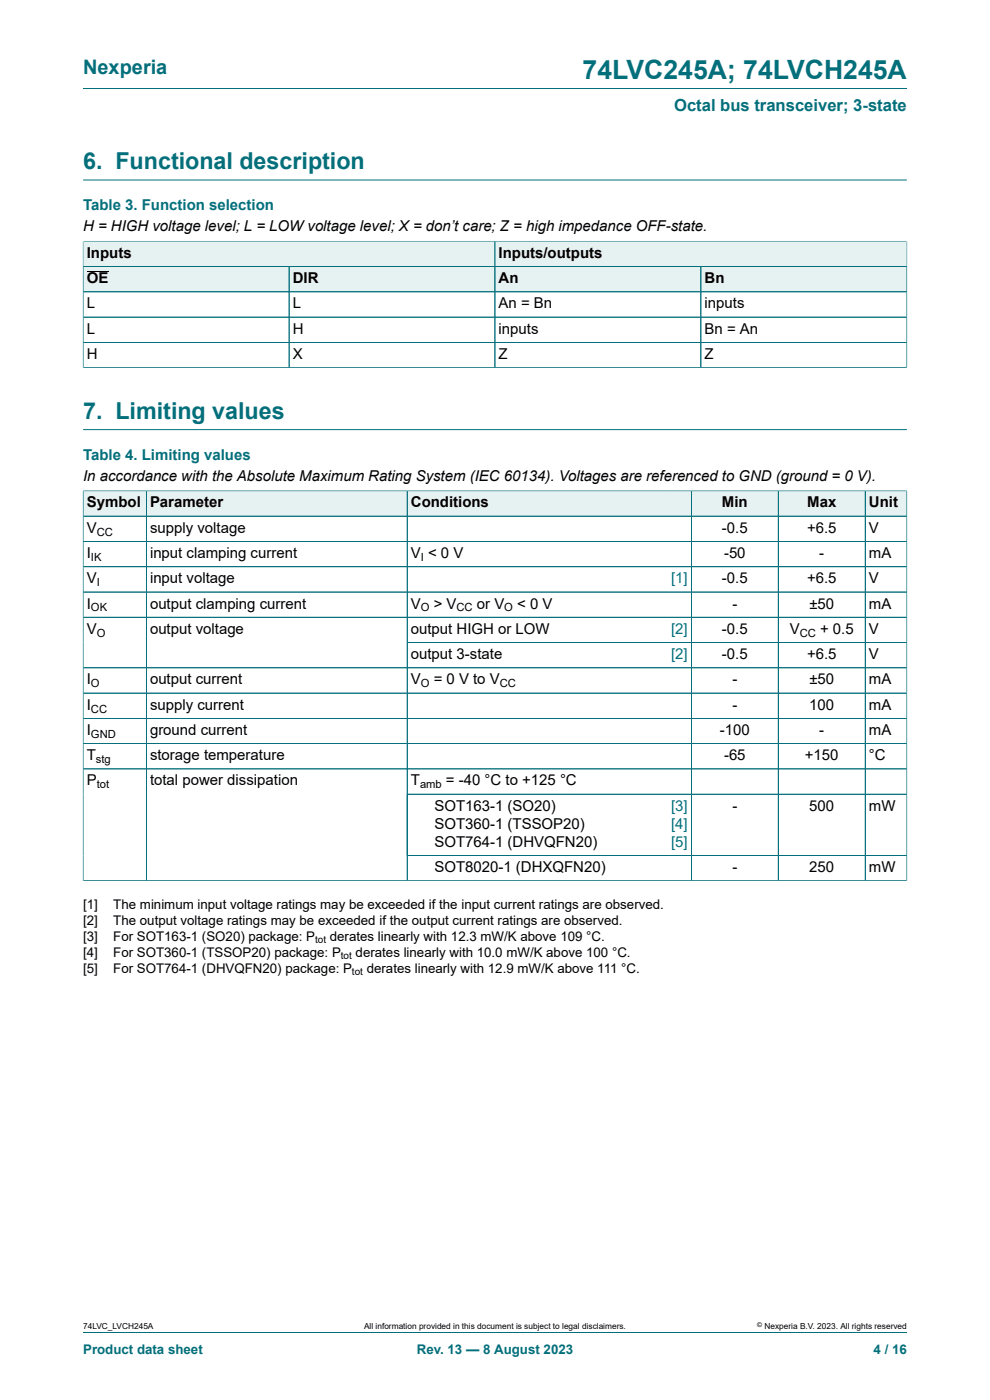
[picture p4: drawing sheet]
<svg xmlns="http://www.w3.org/2000/svg" width="210mm" height="297mm" viewBox="0 0 210 297" stroke-linecap="round" stroke-linejoin="round" font-family="sans-serif">
<defs><g id="words">
<text font-size="5.6" fill="#036f7b" x="123.6" y="16.8">74LVC245A; 74LVCH245A</text>
<g font-size="4.9" fill="#036f7b">
<text x="17.6" y="35.9">6. Functional description</text>
<text x="17.6" y="88.8">7. Limiting values</text>
</g>
<text font-size="4.2" fill="#036f7b" x="17.6" y="15.6">Nexperia</text>
<text font-size="3.5" fill="#036f7b" x="143" y="23.7">Octal bus transceiver; 3-state</text>
<g font-size="3.2" fill="#036f7b">
<text x="17.6" y="44.5">Table 3. Function selection</text>
<text x="17.6" y="97.5">Table 4. Limiting values</text>
</g>
<g font-size="3.2">
<text x="17.6" y="49.1">H = HIGH voltage level; L = LOW voltage level; X = don’t care; Z = high impedance OFF-state.</text>
<text x="18.4" y="54.7">Inputs</text>
<text x="105.8" y="54.7">Inputs/outputs</text>
<text x="18.4" y="60.1">OE</text>
<text x="18.4" y="65.4">L</text>
<text x="62.1" y="60.1">DIR</text>
<text x="62.1" y="65.4">L</text>
<text x="105.8" y="60.1">An</text>
<text x="105.8" y="65.4">An = Bn</text>
<text x="149.5" y="60.1">Bn</text>
<text x="149.5" y="65.4">inputs</text>
<text x="18.4" y="70.8">L</text>
<text x="62.1" y="70.8">H</text>
<text x="105.8" y="70.8">inputs</text>
<text x="149.5" y="70.8">Bn = An</text>
<text x="18.4" y="76.1">H</text>
<text x="62.1" y="76.1">X</text>
<text x="105.8" y="76.1">Z</text>
<text x="149.5" y="76.1">Z</text>
<text x="17.6" y="102">In accordance with the Absolute Maximum Rating System (IEC 60134). Voltages are referenced to GND (ground = 0 V).</text>
<text x="18.4" y="107.6">Symbol</text>
<text x="31.8" y="107.6">Parameter</text>
<text x="87.2" y="107.6">Conditions</text>
<text x="153.1" y="107.6">Min</text>
<text x="171.2" y="107.6">Max</text>
<text x="184.3" y="107.6">Unit</text>
<text x="18.4" y="113">V</text>
<text x="31.8" y="113">supply voltage</text>
<text x="153.1" y="113">-0.5</text>
<text x="171.2" y="113">+6.5</text>
<text x="184.3" y="113">V</text>
<text x="18.4" y="118.4">I</text>
<text x="31.8" y="118.4">input clamping current</text>
<text x="87.2" y="118.4">V &lt; 0 V</text>
<text x="153.6" y="118.4">-50</text>
<text x="173.8" y="118.4">-</text>
<text x="184.3" y="118.4">mA</text>
<text x="18.4" y="123.7">V</text>
<text x="31.8" y="123.7">input voltage</text>
<text x="153.1" y="123.7">-0.5</text>
<text x="171.2" y="123.7">+6.5</text>
<text x="184.3" y="123.7">V</text>
<text x="18.4" y="129.1">I</text>
<text x="31.8" y="129.1">output clamping current</text>
<text x="87.2" y="129.1">V</text>
<text x="92" y="129.1">&gt; V</text>
<text x="101.2" y="129.1">or V</text>
<text x="109.7" y="129.1">&lt; 0 V</text>
<text x="155.3" y="129.1">-</text>
<text x="171.7" y="129.1">±50</text>
<text x="184.3" y="129.1">mA</text>
<text x="18.4" y="134.5">V</text>
<text x="31.8" y="134.5">output voltage</text>
<text x="87.2" y="134.5">output HIGH or LOW</text>
<text x="153.1" y="134.5">-0.5</text>
<text x="167.5" y="134.5">V</text>
<text x="174" y="134.5">+ 0.5</text>
<text x="184.3" y="134.5">V</text>
<text x="87.2" y="139.8">output 3-state</text>
<text x="153.1" y="139.8">-0.5</text>
<text x="171.2" y="139.8">+6.5</text>
<text x="184.3" y="139.8">V</text>
<text x="18.4" y="145.2">I</text>
<text x="31.8" y="145.2">output current</text>
<text x="87.2" y="145.2">V</text>
<text x="92" y="145.2">= 0 V to V</text>
<text x="155.3" y="145.2">-</text>
<text x="171.7" y="145.2">±50</text>
<text x="184.3" y="145.2">mA</text>
<text x="18.4" y="150.5">I</text>
<text x="18.4" y="155.9">I</text>
<text x="31.8" y="150.5">supply current</text>
<text x="31.8" y="155.9">ground current</text>
<text x="152.7" y="155.9">-100</text>
<text x="155.3" y="150.5">-</text>
<text x="171.7" y="150.5">100</text>
<text x="173.8" y="155.9">-</text>
<text x="184.3" y="150.5">mA</text>
<text x="184.3" y="155.9">mA</text>
<text x="18.4" y="161.3">T</text>
<text x="31.8" y="161.3">storage temperature</text>
<text x="153.6" y="161.3">-65</text>
<text x="170.7" y="161.3">+150</text>
<text x="184.3" y="161.3">°C</text>
<text x="18.4" y="166.6">P</text>
<text x="31.8" y="166.6">total power dissipation</text>
<text x="87.2" y="166.6">T</text>
<text x="94.6" y="166.6">= -40 °C to +125 °C</text>
<text x="92.2" y="172">SOT163-1 (SO20)</text>
<text x="155.3" y="172">-</text>
<text x="171.7" y="172">500</text>
<text x="184.3" y="172">mW</text>
<text x="92.2" y="175.8">SOT360-1 (TSSOP20)</text>
<text x="92.2" y="179.6">SOT764-1 (DHVQFN20)</text>
<text x="92.2" y="185">SOT8020-1 (DHXQFN20)</text>
<text x="155.3" y="185">-</text>
<text x="171.7" y="185">250</text>
<text x="184.3" y="185">mW</text>
</g>
<g font-size="3.2" fill="#00f">
<text x="142.4" y="123.7">[1]</text>
<text x="142.4" y="134.5">[2]</text>
<text x="142.4" y="139.8">[2]</text>
<text x="142.4" y="172">[3]</text>
<text x="142.4" y="175.8">[4]</text>
<text x="142.4" y="179.6">[5]</text>
</g>
<g font-size="2.8">
<text x="17.6" y="192.8">[1]</text>
<text x="17.6" y="196.2">[2]</text>
<text x="24" y="192.8">The minimum input voltage ratings may be exceeded if the input current ratings are observed.</text>
<text x="24" y="196.2">The output voltage ratings may be exceeded if the output current ratings are observed.</text>
<text x="17.6" y="199.6">[3]</text>
<text x="17.6" y="202.9">[4]</text>
<text x="24" y="199.6">For SOT163-1 (SO20) package: P</text>
<text x="24" y="202.9">For SOT360-1 (TSSOP20) package: P</text>
<text x="70" y="199.6">derates linearly with 12.3 mW/K above 109 °C.</text>
<text x="75.4" y="202.9">derates linearly with 10.0 mW/K above 100 °C.</text>
<text x="17.6" y="206.3">[5]</text>
<text x="24" y="206.3">For SOT764-1 (DHVQFN20) package: P</text>
<text x="77.8" y="206.3">derates linearly with 12.9 mW/K above 111 °C.</text>
</g>
<g font-size="2.8" fill="#036f7b">
<text x="17.6" y="287.2">Product data sheet</text>
<text x="88.4" y="287.2">Rev. 13 — 8 August 2023</text>
<text x="185.3" y="287.2">4 / 16</text>
</g>
<g font-size="2.4">
<text x="20.5" y="113.6">CC</text>
<text x="19.3" y="119">IK</text>
<text x="89.3" y="119">I</text>
<text x="20.5" y="124.3">I</text>
<text x="19.3" y="129.7">OK</text>
<text x="89.3" y="129.7">O</text>
<text x="96.8" y="129.7">CC</text>
<text x="107" y="129.7">O</text>
<text x="20.5" y="135.1">O</text>
<text x="169.6" y="135.1">CC</text>
<text x="19.3" y="145.8">O</text>
<text x="89.3" y="145.8">O</text>
<text x="106" y="145.8">CC</text>
<text x="19.3" y="151.2">CC</text>
<text x="19.3" y="156.5">GND</text>
<text x="20.4" y="161.9">stg</text>
<text x="20.5" y="167.2">tot</text>
<text x="89.1" y="167.2">amb</text>
</g>
<g font-size="2.1">
<text x="66.8" y="200.1">tot</text>
<text x="72.3" y="203.5">tot</text>
<text x="74.7" y="206.9">tot</text>
</g>
<g font-size="1.8">
<text x="17.6" y="282">74LVC_LVCH245A</text>
<text x="77.2" y="282">All information provided in this document is subject to legal disclaimers.</text>
<text x="162.2" y="282">Nexperia B.V. 2023. All rights reserved</text>
</g>
<text font-size="1.4" x="160.6" y="281.6">©</text>
</g></defs>
<path d="M17.6 18.8h174.8M17.6 38.2h174.8M17.6 51.1v5.5h87.4v-5.4h-87.4" fill="none" stroke="#036f7b" stroke-width=".21"/>
<path d="M17.7 51.3h87.2v5.2h-87.2z" fill="#e6f1f2"/>
<path d="M192.4 51.1v5.5h-87.4v-5.4h87.4" fill="none" stroke="#036f7b" stroke-width=".21"/>
<g fill="#e6f1f2">
<path d="M105.1 51.3h87.2v5.2h-87.2z"/>
<path d="M17.7 56.6h43.5v5.2h-43.5z"/>
</g>
<path d="M17.6 56.6h43.7v5.3h-43.7z" fill="none" stroke="#036f7b" stroke-width=".21"/>
<path d="M18.4 57.6h4.6" fill="none" stroke="#000" stroke-width=".21"/>
<path d="M61.4 56.6h43.5v5.2h-43.5z" fill="#e6f1f2"/>
<path d="M61.3 56.6h43.7v5.3h-43.7z" fill="none" stroke="#036f7b" stroke-width=".21"/>
<path d="M105.1 56.6h43.5v5.2h-43.5z" fill="#e6f1f2"/>
<path d="M105 56.6h43.7v5.3h-43.7z" fill="none" stroke="#036f7b" stroke-width=".21"/>
<path d="M148.8 56.6h43.5v5.2h-43.5z" fill="#e6f1f2"/>
<path d="M17.6 51.3v26.8M17.7 56.6h174.7M17.7 51.2h174.6M61.3 56.6v21.4M105 51.3v26.7M148.7 56.6v21.4M192.4 51.3v26.8M17.6 78h174.8M17.6 67.3h174.8M17.6 72.6h174.8M17.6 61.9h174.8M17.6 91.1h174.8" fill="none" stroke="#036f7b" stroke-width=".21"/>
<path d="M17.7 104.2h13.3v5.2h-13.3z" fill="#e6f1f2"/>
<path d="M17.6 104.1v5.4h13.4v-5.4h-13.4" fill="none" stroke="#036f7b" stroke-width=".21"/>
<path d="M31.1 104.2h55.2v5.2h-55.2z" fill="#e6f1f2"/>
<path d="M31 104.1h55.4v5.4h-55.4z" fill="none" stroke="#036f7b" stroke-width=".21"/>
<path d="M86.4 104.2h55.3v5.2h-55.3z" fill="#e6f1f2"/>
<path d="M141.7 104.1h-55.3v5.4h55.3" fill="none" stroke="#036f7b" stroke-width=".21"/>
<path d="M141.7 104.2h4.9v5.2h-4.9z" fill="#e6f1f2"/>
<path d="M141.7 104.1h5v5.4h-5" fill="none" stroke="#036f7b" stroke-width=".21"/>
<path d="M146.7 104.2h18.3v5.2h-18.3z" fill="#e6f1f2"/>
<path d="M146.7 104.1h18.4v5.4h-18.4z" fill="none" stroke="#036f7b" stroke-width=".21"/>
<path d="M165.2 104.2h18.3v5.2h-18.3z" fill="#e6f1f2"/>
<path d="M165.1 104.1h18.4v5.4h-18.4z" fill="none" stroke="#036f7b" stroke-width=".21"/>
<path d="M183.6 104.2h8.7v5.2h-8.7z" fill="#e6f1f2"/>
<g fill="none" stroke="#036f7b" stroke-width=".21">
<path d="M17.6 109.5h174.8M17.6 114.9h174.8M17.6 104.2v82.7M17.7 104.1h174.7M31 104.2v82.6M86.4 104.2v82.6M146.7 104.2v82.6M165.1 104.2v82.6M183.5 104.1v82.7M192.4 104.1v82.8M17.6 125.6h174.8M86.4 136.3h106"/>
<path d="M192.4 120.2h-174.8M192.4 131h-174.8M17.6 141.7h174.8M17.6 152.4h174.8M192.4 147h-174.8M192.4 157.8h-174.8M86.4 168.5h106M192.4 163.1h-174.8M17.6 186.8h174.8M86.4 181.5h106M17.6 282.6h174.8"/>
</g>
<use href="#words"/>
</svg>
